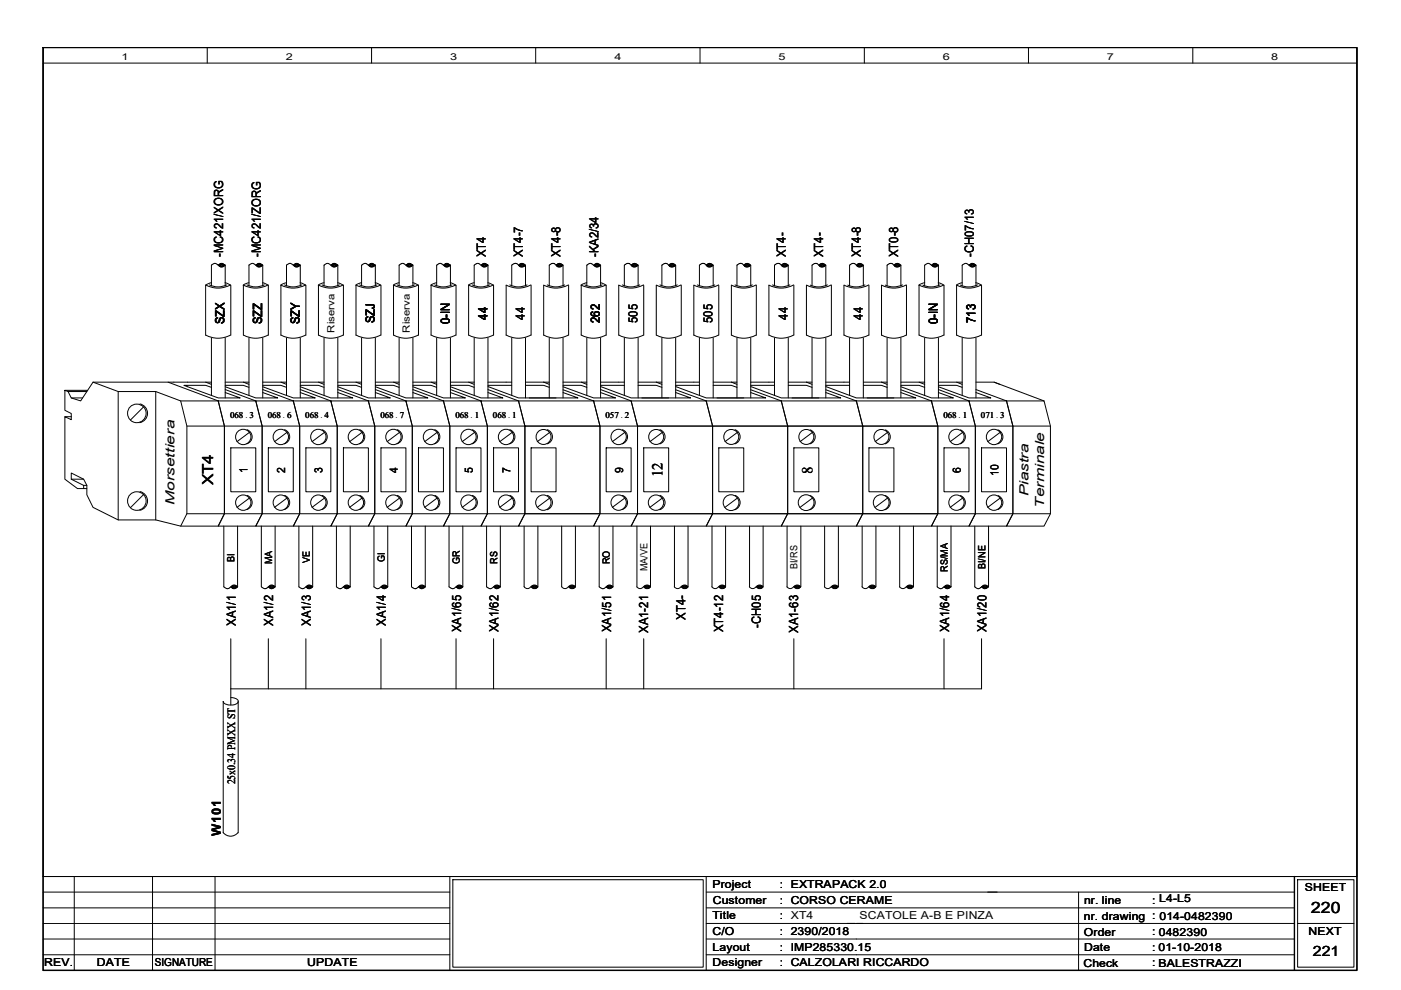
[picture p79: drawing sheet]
<svg xmlns="http://www.w3.org/2000/svg" width="297mm" height="210mm" viewBox="0 0 297 210" stroke-linecap="round" stroke-linejoin="round" font-family="sans-serif">
<defs><g id="words">
<text font-size="3.3" x="278" y="193.5">220</text>
<g font-size="3.2">
<text x="140.5" y="101.2" transform="rotate(-90 140.5 101.2)">12</text>
<text x="172.3" y="100.4" transform="rotate(-90 172.3 100.4)">8</text>
<text x="45.2" y="102.9" transform="rotate(-90 45.2 102.9)">XT4</text>
</g>
<text font-size="3" x="278.3" y="202.6">221</text>
<g font-size="2.7">
<text x="47.3" y="54.5" transform="rotate(-90 47.3 54.5)">-MC421/XORG</text>
<text x="55.3" y="54.5" transform="rotate(-90 55.3 54.5)">-MC421/ZORG</text>
<text x="103" y="54.5" transform="rotate(-90 103 54.5)">XT4</text>
<text x="110.9" y="54.5" transform="rotate(-90 110.9 54.5)">XT4-7</text>
<text x="118.8" y="54.5" transform="rotate(-90 118.8 54.5)">XT4-8</text>
<text x="126.9" y="54.5" transform="rotate(-90 126.9 54.5)">-KA2/34</text>
<text x="166.6" y="54.5" transform="rotate(-90 166.6 54.5)">XT4-</text>
<text x="174.5" y="54.5" transform="rotate(-90 174.5 54.5)">XT4-</text>
<text x="182.5" y="54.5" transform="rotate(-90 182.5 54.5)">XT4-8</text>
<text x="190.5" y="54.5" transform="rotate(-90 190.5 54.5)">XT0-8</text>
<text x="206.5" y="54.5" transform="rotate(-90 206.5 54.5)">-CH07/13</text>
<text x="47.6" y="68.8" transform="rotate(-90 47.6 68.8)">SZX</text>
<text x="55.6" y="68.7" transform="rotate(-90 55.6 68.7)">SZZ</text>
<text x="63.5" y="68.8" transform="rotate(-90 63.5 68.8)">SZY</text>
<text x="79.5" y="68.6" transform="rotate(-90 79.5 68.6)">SZJ</text>
<text x="95.4" y="68.7" transform="rotate(-90 95.4 68.7)">0-IN</text>
<text x="103.3" y="67.8" transform="rotate(-90 103.3 67.8)">44</text>
<text x="111.3" y="67.8" transform="rotate(-90 111.3 67.8)">44</text>
<text x="127.2" y="68.5" transform="rotate(-90 127.2 68.5)">262</text>
<text x="135.2" y="68.5" transform="rotate(-90 135.2 68.5)">505</text>
<text x="151.1" y="68.5" transform="rotate(-90 151.1 68.5)">505</text>
<text x="167" y="67.8" transform="rotate(-90 167 67.8)">44</text>
<text x="182.9" y="67.8" transform="rotate(-90 182.9 67.8)">44</text>
<text x="198.8" y="68.7" transform="rotate(-90 198.8 68.7)">0-IN</text>
<text x="206.8" y="68.5" transform="rotate(-90 206.8 68.5)">713</text>
<text x="37" y="107.1" transform="rotate(-90 37 107.1)">Morsettiera</text>
<text x="218.1" y="105.2" transform="rotate(-90 218.1 105.2)">Piastra</text>
<text x="221.4" y="107.7" transform="rotate(-90 221.4 107.7)">Terminale</text>
<text x="145.4" y="131.4" transform="rotate(-90 145.4 131.4)">XT4-</text>
<text x="50" y="132.7" transform="rotate(-90 50 132.7)">XA1/1</text>
<text x="58" y="132.7" transform="rotate(-90 58 132.7)">XA1/2</text>
<text x="65.9" y="132.7" transform="rotate(-90 65.9 132.7)">XA1/3</text>
<text x="81.8" y="132.7" transform="rotate(-90 81.8 132.7)">XA1/4</text>
<text x="97.7" y="134" transform="rotate(-90 97.7 134)">XA1/65</text>
<text x="105.7" y="134" transform="rotate(-90 105.7 134)">XA1/62</text>
<text x="129.6" y="134" transform="rotate(-90 129.6 134)">XA1/51</text>
<text x="137.4" y="134.2" transform="rotate(-90 137.4 134.2)">XA1-21</text>
<text x="153.3" y="134" transform="rotate(-90 153.3 134)">XT4-12</text>
<text x="161.3" y="133.1" transform="rotate(-90 161.3 133.1)">-CH05</text>
<text x="169.2" y="134.2" transform="rotate(-90 169.2 134.2)">XA1-63</text>
<text x="201.2" y="134" transform="rotate(-90 201.2 134)">XA1/64</text>
<text x="209.2" y="134" transform="rotate(-90 209.2 134)">XA1/20</text>
<text x="46.8" y="177.3" transform="rotate(-90 46.8 177.3)">W101</text>
</g>
<g font-size="2.4">
<text x="52.5" y="100.2" transform="rotate(-90 52.5 100.2)">1</text>
<text x="60.4" y="100.2" transform="rotate(-90 60.4 100.2)">2</text>
<text x="68.4" y="100.2" transform="rotate(-90 68.4 100.2)">3</text>
<text x="84.3" y="100.2" transform="rotate(-90 84.3 100.2)">4</text>
<text x="100.3" y="100.2" transform="rotate(-90 100.3 100.2)">5</text>
<text x="108.2" y="100.2" transform="rotate(-90 108.2 100.2)">7</text>
<text x="132.1" y="100.2" transform="rotate(-90 132.1 100.2)">9</text>
<text x="203.7" y="100.2" transform="rotate(-90 203.7 100.2)">6</text>
<text x="211.7" y="100.8" transform="rotate(-90 211.7 100.8)">10</text>
<text x="49.9" y="166.3" transform="rotate(-90 49.9 166.3)">25x0.34 PMXX ST</text>
</g>
<g font-size="2.3">
<text x="151.1" y="188.3">Project</text>
<text x="151.1" y="191.7">Customer</text>
<text x="165.4" y="188.3">: EXTRAPACK 2.0</text>
<text x="165.4" y="191.6">: CORSO CERAME</text>
<text x="229.9" y="191.6">nr. line</text>
<text x="244.3" y="191.6">: L4-L5</text>
<text x="276.6" y="188.9">SHEET</text>
<text x="151.1" y="194.9">Title</text>
<text x="165.4" y="194.9">: XT4</text>
<text x="182.2" y="194.9">SCATOLE A-B E PINZA</text>
<text x="229.8" y="195">nr. drawing : 014-0482390</text>
<text x="151.1" y="198.3">C/O</text>
<text x="151.1" y="201.6">Layout</text>
<text x="165.4" y="198.3">: 2390/2018</text>
<text x="165.4" y="201.6">: IMP285330.15</text>
<text x="229.8" y="198.5">Order</text>
<text x="229.9" y="201.5">Date</text>
<text x="244.3" y="198.3">: 0482390</text>
<text x="244.3" y="201.6">: 01-10-2018</text>
<text x="277.4" y="198.2">NEXT</text>
<text x="9.4" y="204.9">REV.</text>
<text x="20.5" y="204.9">DATE</text>
<text x="32.8" y="204.9">SIGNATURE</text>
<text x="65.1" y="204.9">UPDATE</text>
<text x="151.1" y="204.9">Designer</text>
<text x="165.4" y="204.9">: CALZOLARI RICCARDO</text>
<text x="229.7" y="204.9">Check</text>
<text x="244.3" y="204.9">: BALESTRAZZI</text>
<text x="245.6" y="204.9">BALESTRAZZI</text>
</g>
<g font-size="2.1">
<text x="70.9" y="70.5" transform="rotate(-90 70.9 70.5)">Riserva</text>
<text x="86.9" y="70.5" transform="rotate(-90 86.9 70.5)">Riserva</text>
<text x="49.7" y="119.1" transform="rotate(-90 49.7 119.1)">BI</text>
<text x="57.7" y="119.6" transform="rotate(-90 57.7 119.6)">MA</text>
<text x="65.7" y="119.5" transform="rotate(-90 65.7 119.5)">VE</text>
<text x="81.6" y="119.2" transform="rotate(-90 81.6 119.2)">GI</text>
<text x="97.5" y="119.6" transform="rotate(-90 97.5 119.6)">GR</text>
<text x="105.4" y="119.5" transform="rotate(-90 105.4 119.5)">RS</text>
<text x="129.3" y="119.6" transform="rotate(-90 129.3 119.6)">RO</text>
<text x="137.3" y="121.2" transform="rotate(-90 137.3 121.2)">MA/VE</text>
<text x="169.1" y="120.7" transform="rotate(-90 169.1 120.7)">BI/RS</text>
<text x="201" y="121.2" transform="rotate(-90 201 121.2)">RS/MA</text>
<text x="208.9" y="120.7" transform="rotate(-90 208.9 120.7)">BI/NE</text>
</g>
<g font-size="2">
<text x="25.8" y="12.7">1</text>
<text x="60.6" y="12.7">2</text>
<text x="95.4" y="12.7">3</text>
<text x="130.3" y="12.7">4</text>
<text x="165.1" y="12.7">5</text>
<text x="199.9" y="12.7">6</text>
<text x="234.7" y="12.7">7</text>
<text x="269.5" y="12.7">8</text>
</g>
<g font-size="1.9">
<text x="48.8" y="88.6">068 3</text>
<text x="56.8" y="88.6">068 6</text>
<text x="64.7" y="88.6">068 4</text>
<text x="80.6" y="88.6">068 7</text>
<text x="96.6" y="88.6">068 1</text>
<text x="104.5" y="88.6">068 1</text>
<text x="128.4" y="88.6">057 2</text>
<text x="200" y="88.6">068 1</text>
<text x="208" y="88.6">071 3</text>
</g>
<g font-size="1.8">
<text x="52" y="88.6">.</text>
<text x="60" y="88.6">.</text>
<text x="67.9" y="88.6">.</text>
<text x="83.9" y="88.6">.</text>
<text x="99.8" y="88.6">.</text>
<text x="107.7" y="88.6">.</text>
<text x="131.6" y="88.6">.</text>
<text x="203.2" y="88.6">.</text>
<text x="211.2" y="88.6">.</text>
</g>
</g></defs>
<path d="M9.1 10.1h278.6v195.6h-278.6zM274.4 185.8v19.9" fill="none" stroke="#000" stroke-width=".3"/>
<g fill="none" stroke="#000" stroke-width=".21">
<path d="M9.1 185.8h278.6M9.1 195.8h86.3M9.1 199.1h86.3M9.1 192.5h86.3M9.1 189.1h86.3M15.7 185.8v19.9M32.3 185.8v19.9M45.6 185.8v19.9M95.4 185.8v19.9M96 186.5h53.1v18.6h-53.1zM149.7 185.8v19.9M149.7 195.8h124.7"/>
<path d="M149.7 199.1h124.7M149.7 192.5h124.7M149.7 189.1h124.7M228.7 189.1v16.6M275.1 186.5h12v18.6h-12zM275.1 195.8h12M9.1 202.4h86.3M149.7 202.4h124.7"/>
</g>
<g fill="#fff">
<path d="M181.8 192.9h29.3v2.5h-29.3z" fill-rule="evenodd"/>
<path d="M181.8 192.9h29.3v2.5h-29.3z" fill-rule="evenodd"/>
<path d="M181.8 192.9h29.3v2.5h-29.3z" fill-rule="evenodd"/>
</g>
<g fill="none" stroke="#000" stroke-width=".21">
<path d="M9.1 10.1h278.6v195.6h-278.6zM9.1 10.1h278.6v175.7h-278.6zM9.1 13.4h278.6M43.9 10.1v3.3M78.8 10.1v3.3M113.6 10.1v3.3M148.4 10.1v3.3M183.3 10.1v3.3M218.1 10.1v3.3M252.9 10.1v3.3M44.8 59.9l-1.2 .6v10.6M46.3 56.2l.6-.4 .8 .4"/>
<path d="M46.4 56.2l.4-.2h.4a.26 .26 0 0 1 .4 .3 .26 .26 0 0 1-.4 .2h-.6zM46.6 56.2l.5-.1a.18 .18 0 0 1 .2 0 .18 .18 0 0 1 0 .2h-.7zM46.7 56.2h.6M47.7 59.9l1.2 .6M47.7 56.2l-.6 .4h-.4l-1-.8-.9 .4v4.4M47.7 56.2v4.4M52.8 59.9l-1.2 .6M54.2 56.2l.6-.4 .9 .4M54.4 56.2l.4-.2h.4a.26 .26 0 0 1 .3 .3 .26 .26 0 0 1-.3 .2h-.6zM54.5 56.2l.5-.1a.18 .18 0 0 1 .3 0 .18 .18 0 0 1 0 .2h-.7zM54.6 56.2h.7M55.7 59.9l1.2 .6v10.6"/>
<path d="M55.7 56.2l-.7 .4h-.3l-1.1-.8-.8 .4v4.4M55.7 56.2v4.4M60.7 59.9l-1.2 .6M62.2 56.2l.6-.4 .9 .4M62.3 56.2l.8-.2 .4 .3-.3 .2h-.5l-.3-.1zM62.5 56.2l.5-.1a.18 .18 0 0 1 .2 0 .18 .18 0 0 1 0 .2h-.6zM62.6 56.2h.6M63.6 59.9l1.2 .6 .1 10.6M63.7 56.2l-.7 .4h-.4l-1-.8-.9 .4v4.4M63.7 56.2v4.4M68.7 59.9l-1.2 .6M70.1 56.2l.6-.4 .9 .4"/>
<path d="M70.3 56.1l.4-.1 .6 .1a.17 .17 0 0 1 .2 .2 .17 .17 0 0 1-.3 .1l-.7 .1-.2-.2zM70.4 56.2l.8-.1a.26 .26 0 0 1-.1 .3 .26 .26 0 0 1-.3 0l-.4-.1zM70.6 56.2h.6M71.6 59.9l1.2 .6M71.6 56.2l-.7 .4h-.3l-1-.8-.9 .4v4.4M71.6 56.2v4.4M76.7 59.9l-1.3 .6M78.1 56.2l.6-.4 .9 .4M78.3 56.1l.7-.1 .5 .3-.3 .2h-.5l-.4-.2zM78.4 56.2l.8-.1a.26 .26 0 0 1-.1 .3 .26 .26 0 0 1-.3 0l-.4-.1zM78.5 56.2h.7M79.5 59.9l1.2 .6"/>
<path d="M79.6 56.2l-.7 .4h-.3l-1.1-.8-.8 .4v4.4M79.6 56.2v4.4M84.6 59.9l-1.2 .6M86.1 56.2l.6-.4 .8 .4M86.2 56.1l.4-.1 .6 .1a.17 .17 0 0 1 .2 .2 .17 .17 0 0 1-.2 .1l-.8 .1-.2-.2zM86.4 56.2l.8-.1a.26 .26 0 0 1-.2 .3 .26 .26 0 0 1-.3 0l-.3-.1zM86.5 56.2h.6M87.5 59.9l1.2 .6M87.5 56.2l-.6 .4h-.4l-1-.8-.9 .4v4.4M87.5 56.2v4.4M92.6 59.9l-1.2 .6M94 56.2l.6-.4 .9 .4"/>
<path d="M94.2 56.1l.4-.1 .6 .1a.17 .17 0 0 1 .1 .2 .17 .17 0 0 1-.2 .1l-.7 .1-.2-.2zM94.3 56.2l.8-.1a.26 .26 0 0 1-.1 .3 .26 .26 0 0 1-.3 0l-.4-.1zM94.4 56.2h.7M95.5 59.9l1.1 .6M95.5 56.2l-.7 .4h-.3l-1.1-.8-.8 .4v4.4M95.5 56.2v4.4M100.5 59.9l-1.2 .6M102 56.2l.6-.4 .9 .4M102.1 56.1l.4-.1 .7 .1a.17 .17 0 0 1 .1 .2 .17 .17 0 0 1-.2 .1l-.7 .1-.3-.2zM102.3 56.2l.8-.1a.26 .26 0 0 1-.1 .3 .26 .26 0 0 1-.3 0l-.4-.1zM102.4 56.2h.6M103.4 59.9l1.2 .6"/>
<path d="M103.5 56.2l-.7 .4h-.4l-1-.8-.9 .4v4.4M103.5 56.2v4.4M110 56.2l.6-.4 .8 .4M110.1 56.1l.6-.1a.32 .32 0 0 1 .4 0 .32 .32 0 0 1 0 .4l-.4 .1a.36 .36 0 0 1-.4 0 .36 .36 0 0 1-.2-.4zM110.2 56.2l.5-.1a.21 .21 0 0 1 .2 0 .21 .21 0 0 1 .1 .2h-.7zM111 56.2l-.7 .1M117.9 56.2l.7-.4 .7 .4M118.1 56.1l.6-.1a.32 .32 0 0 1 .4 0 .32 .32 0 0 1 0 .4l-.4 .1a.42 .42 0 0 1-.6-.4zM118.2 56.2l.4-.1a.21 .21 0 0 1 .3 0 .21 .21 0 0 1 .1 .2h-.7zM119 56.2l-.7 .1M124.4 59.9l-1.2 .6M125.9 56.2l.5-.4 .9 .4"/>
<path d="M126 56.2l.4-.2h.4a.28 .28 0 0 1 .4 .2 .28 .28 0 0 1-.4 .3h-.6zM126.1 56.2l.8-.1a.18 .18 0 0 1 0 .3 .18 .18 0 0 1-.2 0l-.5-.1zM126.3 56.2h.6M127.3 59.9l1.2 .6M127.3 56.2l-.6 .4-.6-.1-.8-.7-.9 .4v4.4M127.3 56.2v4.4M133.8 56.2l-.5-.4-.4 .1-.5 .3v4.4M133.8 56.2l.6 .4h.5l.4-.4M133.9 56.2l.6-.4 .8 .4M134 56.1l.6-.1a.35 .35 0 0 1 .4 0 .35 .35 0 0 1 .1 .4l-.5 .1a.42 .42 0 0 1-.6-.4zM134.1 56.2l.4-.1a.21 .21 0 0 1 .3 0 .21 .21 0 0 1 .1 .2h-.7zM134.9 56.2l-.7 .1"/>
<path d="M135.3 56.2v4.4M141.8 56.2l-.5-.4-.5 .1-.5 .3v4.4M141.8 56.2l.5 .4h.5l.5-.4v4.4M141.8 56.2l.6-.4 .8 .4M141.9 56.1l.7-.1a.35 .35 0 0 1 .3 0 .35 .35 0 0 1 .1 .4l-.5 .1a.42 .42 0 0 1-.6-.4zM142.1 56.2l.6-.1 .3 .2-.6 .1zM142.8 56.2l-.6 .1M149.8 56.2l.6-.4 .8 .4M149.9 56.1l.6-.1a.35 .35 0 0 1 .4 0 .35 .35 0 0 1 .1 .4l-.5 .1a.42 .42 0 0 1-.6-.4zM150 56.2l.6-.1 .4 .2-.7 .1zM150.8 56.2l-.6 .1M157.7 56.2l.7-.4 .7 .4"/>
<path d="M157.9 56.1l.6-.1a.35 .35 0 0 1 .4 0 .35 .35 0 0 1 .1 .4l-.5 .1a.42 .42 0 0 1-.6-.4zM158 56.2l.6-.1 .3 .2-.6 .1zM158.7 56.2l-.6 .1M165.7 56.2l.6-.4 .8 .4M165.8 56.1l.7-.1a.35 .35 0 0 1 .3 0 .35 .35 0 0 1 .1 .4l-.5 .1a.42 .42 0 0 1-.6-.4zM165.9 56.2l.6-.1 .4 .2-.7 .1zM166.7 56.2l-.6 .1M173.6 56.2l.7-.4 .7 .4M173.8 56.1l.6-.1a.35 .35 0 0 1 .4 0 .35 .35 0 0 1 .1 .4l-.5 .1a.44 .44 0 0 1-.6-.4zM173.9 56.2l.6-.1 .3 .2-.6 .1zM174.7 56.2l-.7 .1M181.6 56.2l.6-.4 .8 .4"/>
<path d="M181.7 56.1l.7-.1a.35 .35 0 0 1 .3 0 .35 .35 0 0 1 .1 .4l-.4 .1a.44 .44 0 0 1-.7-.4zM181.9 56.2l.6-.1 .3 .2-.6 .1zM182.6 56.2l-.6 .1M183 56.2l-.6 .4-.6-.1-.7-.7-.5 .1-.5 .3v4.4M183 56.2v4.4M189.5 56.2l-.5-.4-.4 .1-.5 .3v4.4M189.5 56.2l.6 .4h.5l.4-.4v4.4M189.6 56.2l.6-.4 .8 .4M189.7 56.1l.6-.1a.35 .35 0 0 1 .4 0 .35 .35 0 0 1 .1 .4l-.5 .1a.44 .44 0 0 1-.6-.4zM189.8 56.2l.6-.1 .4 .2-.7 .1zM190.6 56.2l-.7 .1M196 59.9l-1.2 .6"/>
<path d="M197.5 56.2l.6-.4 .4 .1 .5 .3M197.7 56.2l.2-.2h.5a.28 .28 0 0 1 .4 .2 .28 .28 0 0 1-.4 .3h-.5zM197.8 56.2l.8-.1a.18 .18 0 0 1 0 .3 .18 .18 0 0 1-.3 0l-.4-.1zM197.9 56.2h.6M198.9 59.9l1.2 .6M199 56.2l-.7 .4-.5-.1-.9-.7-.9 .4v4.4M199 56.2v4.4M204 59.9l-1.2 .6M205.4 56.2l.6-.4 .4 .1 .5 .3M205.6 56.2l.4-.2h.4a.28 .28 0 0 1 .4 .2 .28 .28 0 0 1-.4 .3l-.7-.1zM205.7 56.2l.8-.1a.18 .18 0 0 1 0 .3 .18 .18 0 0 1-.2 0l-.5-.1zM205.9 56.2h.6"/>
<path d="M206.9 59.9l1.2 .6M206.9 56.2l-.6 .4-.5-.1-1-.7-.8 .4v4.4M206.9 56.2v4.4M43.6 60.4a5.5 5.5 0 0 0 5.3 0M43.6 71a5.5 5.5 0 0 0 5.3 0M44.4 60.4a4.2 4.2 0 0 0 3.7 0M44.8 71.6v12.2M47.7 71.6v12.8M48.9 60.5v10.6M51.6 71a5.4 5.4 0 0 0 5.3 0M52.4 60.4a4.2 4.2 0 0 0 3.6 0M52.8 71.6v12.2"/>
<path d="M55.7 71.6v12.8M56.9 60.4a5.6 5.6 0 0 1-5.3 .1v10.6M59.6 71a5.4 5.4 0 0 0 5.2 0M60.3 60.4a4.2 4.2 0 0 0 3.7 0M60.7 71.6v12.2M63.7 71.6v12.8M64.8 60.4a5.6 5.6 0 0 1-5.2 .1v10.6M67.5 71a5.4 5.4 0 0 0 5.3 0M68.3 60.4a4.2 4.2 0 0 0 3.7 0M68.7 71.6v12.2M71.6 71.6v12.8M72.8 60.4a5.6 5.6 0 0 1-5.3 .1v10.6"/>
<path d="M72.8 60.5v10.6M75.5 71a5.4 5.4 0 0 0 5.2 0M76.2 60.4a4.2 4.2 0 0 0 3.7 0M76.7 71.6v12.2M79.6 71.6v12.8M80.7 60.4a5.6 5.6 0 0 1-5.2 .1v10.6M80.8 60.5v10.6M83.4 71a5.4 5.4 0 0 0 5.3 0M84.2 60.4a4.2 4.2 0 0 0 3.7 0M84.6 71.6v12.2M87.5 71.6v12.8M88.7 60.4a5.6 5.6 0 0 1-5.3 .1v10.6"/>
<path d="M88.7 60.5v10.6M91.4 71a5.4 5.4 0 0 0 5.2 0M92.2 60.4a4.2 4.2 0 0 0 3.6 0M92.6 71.6v12.2M95.5 71.6v12.8M96.6 60.4a5.6 5.6 0 0 1-5.2 .1v10.6M96.7 60.5v10.6M99.4 71a5.4 5.4 0 0 0 5.2 0M99.4 60.5v10.6M100.1 60.4a4.2 4.2 0 0 0 3.7 0M100.5 71.6v12.2M103.5 71.6v12.8"/>
<path d="M104.6 60.4a5.6 5.6 0 0 1-5.2 .1M104.6 60.5v10.6M107.3 71a5.4 5.4 0 0 0 5.3 0M108.1 60.4a4.2 4.2 0 0 0 3.7 0M108.5 60.6v-4.4l.6-.4 .5 .1 .9 .7h.5l.4-.4v4.4M108.5 71.6v12.2M111.4 71.6v12.8M112.6 60.4a5.6 5.6 0 0 1-5.3 .1v10.6M112.6 60.5v10.6M115.3 71a5.4 5.4 0 0 0 5.2 0M116 60.4a4.2 4.2 0 0 0 3.7 0M116.5 60.6v-4.4l.6-.4 .5 .1 .8 .7h.6l.4-.4v4.4"/>
<path d="M116.5 71.6v12.8M119.4 71.6v12.8M120.5 60.4a5.6 5.6 0 0 1-5.2 .1v10.6M120.6 60.5v10.6M123.2 71a5.4 5.4 0 0 0 5.3 0M124 60.4a4.2 4.2 0 0 0 3.7 0M124.4 71.6v12.2M127.3 71.6v12.8M128.5 60.4a5.6 5.6 0 0 1-5.3 .1v10.6M128.5 60.5v10.6M131.2 71a5.4 5.4 0 0 0 5.2 0M131.9 60.4a4.2 4.2 0 0 0 3.7 0"/>
<path d="M132.4 71.6v12.2M135.3 71.6v12.8M136.4 60.4a5.6 5.6 0 0 1-5.2 .1v10.6M136.5 60.5v10.6M139.1 71a5.4 5.4 0 0 0 5.3 0M139.9 60.4a4.2 4.2 0 0 0 3.7 0M140.3 71.6v12.8M143.3 71.6v12.8M144.4 60.4a5.6 5.6 0 0 1-5.3 .1v10.6M144.4 60.5v10.6M147.1 71a5.4 5.4 0 0 0 5.3 0M147.9 60.4a4.2 4.2 0 0 0 3.6 0"/>
<path d="M148.3 60.6v-4.4l.6-.4 .5 .1 .9 .7h.5l.4-.4v4.4M148.3 71.6v12.2M151.2 71.6v12.8M152.4 60.4a5.6 5.6 0 0 1-5.3 .1v10.6M152.4 60.5v10.6M155.1 71a5.4 5.4 0 0 0 5.2 0M155.8 60.4a4.2 4.2 0 0 0 3.7 0M156.2 60.6v-4.4l.7-.4 .5 .1 .8 .7h.5l.5-.4v4.4M156.2 71.6v12.8M159.2 71.6v12.8M160.3 60.4a5.6 5.6 0 0 1-5.2 .1v10.6M160.4 60.5v10.6"/>
<path d="M163 71a5.4 5.4 0 0 0 5.3 0M163.8 60.4a4.2 4.2 0 0 0 3.7 0M164.2 60.6v-4.4l.6-.4 .6 .1 .8 .7h.5l.4-.4v4.4M164.2 71.6v12.2M167.1 71.6v12.8M168.3 60.4a5.6 5.6 0 0 1-5.3 .1v10.6M168.3 60.5v10.6M171 71a5.4 5.4 0 0 0 5.2 0M172.2 60.6v-4.4l.6-.4 .5 .1 .9 .7h.5l.4-.4v4.4M172.2 71.6v12.8M175.1 71.6v12.8M175.4 60.4a4.3 4.3 0 0 1-3.6 .1"/>
<path d="M176.2 60.4a5.6 5.6 0 0 1-5.2 .1v10.6M176.3 60.5v10.6M178.9 71a5.4 5.4 0 0 0 5.3 0M180.1 71.6v12.2M183 71.6v12.8M183.4 60.4a4.3 4.3 0 0 1-3.7 .1M184.2 60.4a5.6 5.6 0 0 1-5.3 .1v10.6M184.2 60.5v10.6M186.9 71a5.4 5.4 0 0 0 5.2 0M188.1 71.6v12.8M191 71.6v12.8M191.3 60.4a4.3 4.3 0 0 1-3.6 .1"/>
<path d="M192.1 60.4a5.6 5.6 0 0 1-5.2 .1v10.6M192.2 60.5v10.6M194.9 71a5.4 5.4 0 0 0 5.2 0M196 71.6v12.2M199 71.6v12.8M199.3 60.4a4.3 4.3 0 0 1-3.6 .1M200.1 60.4a5.6 5.6 0 0 1-5.2 .1v10.6M200.1 60.5v10.6M202.8 71a5.4 5.4 0 0 0 5.3 0M202.8 60.5v10.6M204 71.6v12.2M206.9 71.6v12.8"/>
<path d="M207.3 60.4a4.3 4.3 0 0 1-3.7 .1M208.1 60.4a5.6 5.6 0 0 1-5.3 .1M208.1 60.5v10.6M13.8 82.8l.6 .2 .7 1.4 2 .6 2.6-4h15.9l10.7 4 1.3 5.3v18.6l-1.3 2.6h-8l-5.3-1.3h-7.9l-5.4-2.6-1.3-2.7v-2l-.7-1.3-2.6-1.3v1.3l2.6 1.3v.7h-1.3l-2.6-2v-13.3l1.3 .7v-1.3l-1.3-.7zM13.8 88.3h1.3M13.8 82.8h4.7M14.4 83h4M15.1 84.4h2.4M19.7 81l5.4 2h7.9l5.3 2 1.3 5.3v18.6l-1.3 2.6M25.1 83v27.2M29.7 85.6a2.03 2.03 0 0 1 1.6 2 2.03 2.03 0 0 1-1.7 2M30.4 86.3l-2.8 2.8"/>
<path d="M33 83v27.2M35.6 81h8l1.2 .5M38.3 85h8M39.6 90.3h71.7M43.6 81h1.2M44.8 82.1l-1.2-.4h-4.6l7.3 2.7h4.6l-3.2-1.2M46.3 85h7.9l1.4 5.3v18.6l-1.4 2.6h-7.9l1.3-2.6v-18.6zM47.7 81h3.9l1.2 .5M47.7 81.7h3.9l1.2 .4M47.7 82l6.5 2.4h4.7l-3.2-1.2M47.7 82.6l6.5 2.4M48.9 95h5.3v9.3h-5.3z"/>
<path d="M51.6 81h1.2M52.4 91.1a1.57 1.57 0 0 1 1.1 1.5 1.57 1.57 0 0 1-1.2 1.5M52.9 91.7l-2.7 1.9M54.2 85h8l1.3 5.3v18.6l-1.3 2.6h-8l1.4-2.6v-18.6zM55.7 81h3.9l1.1 .5M55.7 81.7h3.9l1.1 .4M55.7 82l6.5 2.4h4.6l-3.1-1.2M55.7 82.6l6.5 2.4M56.9 95h5.3v9.3h-5.3zM59.6 81h1.1M60.3 91.1a1.57 1.57 0 0 1 1.1 1.5 1.57 1.57 0 0 1-1.1 1.5M60.9 91.7l-2.7 1.9"/>
<path d="M62.2 85h7.9l1.4 5.3v18.6l-1.4 2.6h-7.9l1.3-2.6v-18.6zM63.7 81h3.8l1.2 .5M63.7 81.7h3.8l1.2 .4M63.7 82l6.4 2.4h4.7l-3.2-1.2M63.7 82.6l6.4 2.4M64.9 95h5.2v9.3h-5.2zM67.5 81h1.2M68.3 91.1a1.57 1.57 0 0 1 1.1 1.5 1.57 1.57 0 0 1-1.2 1.5M68.8 91.7l-2.6 1.9M70.1 85h8l1.4 5.3v18.6l-1.4 2.6h-8l1.4-2.6v-18.6zM71.6 81h3.9l1.2 .5M71.6 81.7h3.9l1.2 .4"/>
<path d="M71.6 82l6.5 2.4h4.7l-3.2-1.2M71.6 82.6l6.5 2.4M72.8 95h5.3v9.3h-5.3zM75.5 81h1.2M76.2 91.1a1.57 1.57 0 0 1 1.1 1.5 1.57 1.57 0 0 1-1.1 1.5M76.8 91.7l-2.7 1.9M78.1 85h8l1.3 5.3v18.6l-1.3 2.6h-8l1.4-2.6v-18.6zM79.6 81h3.8l1.2 .5M79.6 81.7h3.8l1.2 .4M79.6 82l6.5 2.4h4.6l-3.2-1.2M79.6 82.6l6.5 2.4M80.8 95h5.3v9.3h-5.3z"/>
<path d="M83.4 81h1.2M84.2 91.1a1.57 1.57 0 0 1 1.1 1.5 1.57 1.57 0 0 1-1.1 1.5M84.7 91.7l-2.6 1.9M86.1 85h7.9l1.4 5.3v18.6l-1.4 2.6h-7.9l1.3-2.6v-18.6zM87.5 81h3.9l1.2 .5M87.5 81.7h3.9l1.2 .4M87.5 82l6.5 2.4h4.7l-3.2-1.2M87.5 82.6l6.5 2.4M88.7 95h5.3v9.3h-5.3zM91.4 81h1.2M92.2 91.1a1.57 1.57 0 0 1 1.1 1.5 1.57 1.57 0 0 1-1.2 1.5M92.7 91.7l-2.7 1.9"/>
<path d="M94 85h8l1.3 5.3v18.6l-1.3 2.6h-8l1.4-2.6v-18.6zM95.5 81h3.9l1.1 .5M95.5 81.7h3.9l1.1 .4M95.5 82l6.5 2.4h4.6l-3.1-1.2M95.5 82.6l6.5 2.4M96.7 95h5.3v9.3h-5.3zM99.4 81h1.1M100.1 91.1a1.57 1.57 0 0 1 1.1 1.5 1.57 1.57 0 0 1-1.1 1.5M100.7 91.7l-2.7 1.9M102 85h7.9l1.4 5.3v18.6l-1.4 2.6h-7.9l1.3-2.6v-18.6zM103.5 82l6.4 2.4h8M103.5 81h5"/>
<path d="M103.5 82.6l6.4 2.4M103.5 81.7h5M104.6 95h5.3v9.3h-5.3zM108.1 91.1a1.57 1.57 0 0 1 1.1 1.5 1.57 1.57 0 0 1-1.2 1.5M108.6 91.7l-2.6 1.9M109.9 85h16l1.3 5.3h-15.9zM111.3 90.3h15.9v18.6h-15.9zM111.4 81.7h3.9l1.2 .4M111.4 81h5.1M112.6 95h5.3v9.3h-5.3zM115.3 81l1.2 .5M116 91.1a1.58 1.58 0 0 1 1.1 1.5 1.58 1.58 0 0 1-1.1 1.5"/>
<path d="M116.6 91.7l-2.7 1.9M119.4 83.2l3.2 1.2h-10.4M119.4 81h3.8l1.2 .5M119.4 81.7h3.8l1.2 .4M119.4 82l6.5 2.4h4.6l-3.2-1.2M119.4 82.6l6.5 2.4M123.2 81h1.2M125.9 85h7.9l1.4 5.3v18.6l-1.4 2.6h-7.9l1.3-2.6v-18.6zM127.2 90.3h8M127.3 82l6.5 2.4h8M127.3 81h5.1M127.3 81.7h5.1"/>
<path d="M127.3 82.6l6.5 2.4M128.5 95h5.3v9.3h-5.3zM131.9 91.1a1.57 1.57 0 0 1 1.2 1.5 1.57 1.57 0 0 1-1.2 1.5M132.5 91.7l-2.7 1.9M133.8 85h15.9l1.4 5.3h-15.9zM135.2 90.3h15.9v18.6h-15.9zM135.3 81.7h3.8l1.2 .4M135.3 81h5M136.5 95h5.3v9.3h-5.3zM139.1 81l1.2 .5M139.9 91.1a1.58 1.58 0 0 1 1.1 1.5 1.58 1.58 0 0 1-1.1 1.5M140.5 91.7l-2.7 1.9"/>
<path d="M143.3 83.2l3.1 1.2h-10.3M143.3 82l6.4 2.4h8M143.3 81h5M143.3 81.7h5M143.3 82.6l6.4 2.4M149.7 85h15.9l1.4 5.3h-15.9zM151.1 90.3h15.9v18.6h-15.9zM151.2 81.7h3.9l1.1 .4M151.2 81h5M152.4 95h5.3v9.3h-5.3zM155.1 81l1.1 .5M155.8 91.1a1.58 1.58 0 0 1 1.1 1.5 1.58 1.58 0 0 1-1.1 1.5"/>
<path d="M156.4 91.7l-2.7 1.9M159.2 83.2l3.1 1.2h-10.3M159.2 82l6.4 2.4h8M159.2 81h5M159.2 81.7h5M159.2 82.6l6.4 2.4M165.6 85h16l1.3 5.3h-15.9zM167 90.3h15.9v18.6h-15.9zM167.1 81.7h3.9l1.2 .4M167.1 81h5.1M168.3 95h5.3v9.3h-5.3zM171 81l1.2 .5"/>
<path d="M171.8 91.1a1.56 1.56 0 0 1 1 1.5 1.56 1.56 0 0 1-1.1 1.5M172.3 91.7l-2.7 1.9M175.1 83.2l3.2 1.2h-10.4M175.1 82l6.5 2.4h7.9M175.1 81h5M175.1 81.7h5M175.1 82.6l6.5 2.4M181.6 85h15.9l1.3 5.3h-15.9zM182.9 90.3h15.9v18.6h-15.9zM183 81.7h3.9l1.2 .4M183 81h5.1M184.2 95h5.3v9.3h-5.3z"/>
<path d="M186.9 81l1.2 .5M187.7 91.1a1.56 1.56 0 0 1 1.1 1.5 1.56 1.56 0 0 1-1.1 1.5M188.2 91.7l-2.7 1.9M191 83.2l3.2 1.2h-10.3M191 81h3.9l1.1 .5M191 81.7h3.9l1.1 .4M191 82l6.5 2.4h4.6l-3.1-1.2M191 82.6l6.5 2.4M194.9 81h1.1M197.5 85h7.9l1.4 5.3v18.6l-1.4 2.6h-7.9l1.3-2.6v-18.6zM198.8 90.3h23.9M199 81h3.8l1.2 .5"/>
<path d="M199 81.7h3.8l1.2 .4M199 82l6.4 2.4h4.7l-3.2-1.2M199 82.6l6.4 2.4M200.1 95h5.3v9.3h-5.3zM202.8 81h1.2M203.6 91.1a1.56 1.56 0 0 1 1.1 1.5 1.56 1.56 0 0 1-1.1 1.5M204.1 91.7l-2.6 1.9M205.4 85h8l1.4 5.3v18.6l-1.4 2.6h-8l1.4-2.6v-18.6zM206.9 81h3.9l1.2 .5M206.9 82.6l6.5 2.4M208.1 95h5.3v9.3h-5.3zM210.8 81l10.6 4"/>
<path d="M211.6 91.1a1.56 1.56 0 0 1 1 1.5 1.56 1.56 0 0 1-1.1 1.5M212.1 91.7l-2.7 1.9M213.4 85h8l1.3 5.3v18.6l-1.3 2.6h-8l1.4-2.6v-18.6zM15.1 101.6h2.6M17.7 102.9h.7M17.7 103.6h.7M29.7 104.2a2.03 2.03 0 0 1 1.6 2 2.03 2.03 0 0 1-1.7 2M30.4 104.9l-2.8 2.8M39.6 108.9h71.7M47.5 111.5v12.9l.7 .4 1.3-.8h.3l.6 .4M50.4 111.5v12.9M52.4 105a1.57 1.57 0 0 1 1.1 1.5 1.57 1.57 0 0 1-1.2 1.5"/>
<path d="M52.9 105.6l-2.7 2M55.4 111.5v12.9l.8 .4 1.2-.8h.4l.5 .4M58.3 111.5v12.9M60.3 105a1.57 1.57 0 0 1 1.1 1.5 1.57 1.57 0 0 1-1.1 1.5M60.9 105.6l-2.7 2M63.4 111.5v12.9l.7 .4 1.3-.8h.3l.6 .4M66.3 111.5v12.9M68.3 105a1.57 1.57 0 0 1 1.1 1.5 1.57 1.57 0 0 1-1.2 1.5M68.8 105.6l-2.6 2M71.3 111.5v12.9l.8 .4 1.3-.8h.3l.5 .4M74.2 111.5v12.9M76.2 105a1.57 1.57 0 0 1 1.1 1.5 1.57 1.57 0 0 1-1.1 1.5"/>
<path d="M76.8 105.6l-2.7 2M79.3 111.5v12.9l.7 .4 1.3-.8h.4l.5 .4M82.2 111.5v12.9M84.2 105a1.57 1.57 0 0 1 1.1 1.5 1.57 1.57 0 0 1-1.1 1.5M84.7 105.6l-2.6 2M87.2 111.5v12.9l.8 .4 1.3-.8h.3l.6 .4M90.2 111.5v12.9M92.2 105a1.57 1.57 0 0 1 1.1 1.5 1.57 1.57 0 0 1-1.2 1.5M92.7 105.6l-2.7 2M95.2 111.5v12.9l.8 .4 1.2-.8h.4l.5 .4M98.1 111.5v12.9M100.1 105a1.57 1.57 0 0 1 1.1 1.5 1.57 1.57 0 0 1-1.1 1.5"/>
<path d="M100.7 105.6l-2.7 2M103.2 111.5v12.9l.7 .4 1.3-.8h.3l.6 .4M106.1 111.5v12.9M108.1 105a1.57 1.57 0 0 1 1.1 1.5 1.57 1.57 0 0 1-1.2 1.5M108.6 105.6l-2.6 2M111.1 111.5v12.9M111.3 108.9h15.9l-1.3 2.6h-16zM114 111.5v12.9M116 105a1.6 1.6 0 0 1 1.1 1.6 1.6 1.6 0 0 1-1.1 1.5M116.6 105.6l-2.7 2M119.1 111.5v12.9M122 111.5v12.9"/>
<path d="M127 111.5v12.9l.8 .4 1.3-.8h.3l.6 .4M127.2 108.9h8M130 111.5v12.9M131.9 105a1.57 1.57 0 0 1 1.2 1.5 1.57 1.57 0 0 1-1.2 1.5M132.5 105.6l-2.7 2M135 111.5v12.9M135.2 108.9h15.9l-1.4 2.6h-15.9zM137.9 111.5v12.9M139.9 105a1.6 1.6 0 0 1 1.1 1.6 1.6 1.6 0 0 1-1.1 1.5M140.5 105.6l-2.7 2M143 111.5v12.9M145.9 111.5v12.9"/>
<path d="M151 111.5v12.9M151.1 108.9h15.9l-1.4 2.6h-15.9zM153.8 111.5v12.9a.83 .83 0 0 0-1.4 0M155.8 105a1.6 1.6 0 0 1 1.1 1.6 1.6 1.6 0 0 1-1.1 1.5M156.4 105.6l-2.7 2M158.9 111.5v12.9M161.8 111.5v12.9a.83 .83 0 0 0-1.4 0M166.9 111.5v12.9M167 108.9h15.9l-1.3 2.6h-16zM169.8 111.5v12.9a.87 .87 0 0 0-1.5 0M171.7 105.1a1.57 1.57 0 0 1 1.1 1.5 1.57 1.57 0 0 1-1.1 1.5M172.3 105.6l-2.7 2"/>
<path d="M174.8 111.5v12.9a.85 .85 0 0 0 1.4 0M177.8 111.5v12.9M182.8 111.5v12.9M182.9 108.9h15.9l-1.3 2.6h-15.9zM185.7 111.5v12.9M187.7 105.1a1.57 1.57 0 0 1 1.1 1.5 1.57 1.57 0 0 1-1.2 1.5M188.2 105.6l-2.7 2M190.8 111.5v12.9M193.7 111.5v12.9M198.7 111.5v12.9l.7 .4 1.3-.8h.3l.6 .4M198.8 108.9h23.9M201.6 111.5v12.9"/>
<path d="M203.6 105.1a1.56 1.56 0 0 1 1.1 1.5 1.56 1.56 0 0 1-1.1 1.4M204.1 105.6l-2.6 2M206.7 111.5v12.9l.7 .4 1.3-.8h.3l.6 .4M209.6 111.5v12.9M211.6 105.1a1.56 1.56 0 0 1 1 1.5 1.56 1.56 0 0 1-1.1 1.4M212.1 105.6l-2.7 2M48.9 124.4l.7 .4 .8-.4M48.9 135.4v14.1M49.1 124.4l.3-.2h.5a.28 .28 0 0 1 .3 .3 .28 .28 0 0 1-.4 .2l-.6-.1zM49.2 124.4l.8-.1a.18 .18 0 0 1 0 .3 .18 .18 0 0 1-.3-.1h-.3zM49.3 124.4h.7M56.9 124.4l.6 .4 .8-.4"/>
<path d="M56.9 135.4v10.6M57 124.4l.4-.2h.5a.28 .28 0 0 1 .3 .3 .28 .28 0 0 1-.4 .2l-.6-.1zM57.1 124.4l.9-.1a.18 .18 0 0 1-.1 .3 .18 .18 0 0 1-.2-.1h-.4zM57.3 124.4h.7M64.9 124.4l.6 .4 .8-.4M64.9 135.4v10.6M65 124.3l.8-.1a.28 .28 0 0 1 .4 .3 .28 .28 0 0 1-.5 .2l-.6-.1zM65.1 124.4l.8-.1a.18 .18 0 0 1 0 .3 .18 .18 0 0 1-.3-.1h-.3zM65.2 124.4h.7M72.8 124.4l.6 .4 .8-.4M73 124.3l.8-.1a.28 .28 0 0 1 .3 .3 .28 .28 0 0 1-.4 .2h-.3a.27 .27 0 0 1-.3-.1 .27 .27 0 0 1-.1-.3zM73.1 124.4l.8-.1a.18 .18 0 0 1-.1 .3 .18 .18 0 0 1-.2-.1h-.4z"/>
<path d="M73.2 124.4h.7M80.8 124.4l.6 .4 .8-.4M80.8 135.4v10.6M81 124.3l.7-.1a.28 .28 0 0 1 .4 .3 .28 .28 0 0 1-.4 .2h-.4a.27 .27 0 0 1-.3-.1 .27 .27 0 0 1 0-.3zM81 124.4l.8-.1a.18 .18 0 0 1 0 .3 .18 .18 0 0 1-.3-.1h-.3zM81.1 124.4h.7M88.7 124.4l.7 .4 .8-.4M88.9 124.3l.8-.1a.28 .28 0 0 1 .3 .3 .28 .28 0 0 1-.4 .2h-.3a.27 .27 0 0 1-.3-.1 .27 .27 0 0 1-.1-.3zM89 124.4l.8-.1a.18 .18 0 0 1 0 .3 .18 .18 0 0 1-.3-.1h-.3zM89.1 124.4h.7M96.7 124.4l.6 .4 .8-.4M96.7 135.4v10.6"/>
<path d="M96.8 124.4l.4-.2h.5a.28 .28 0 0 1 .3 .3 .28 .28 0 0 1-.4 .2l-.6-.1zM96.9 124.4l.7-.1a.19 .19 0 0 1 .2 0 .19 .19 0 0 1 0 .3 .19 .19 0 0 1-.3-.1h-.4zM97.1 124.4h.6M104.6 124.4l.7 .4 .8-.4M104.6 135.4v10.6M104.8 124.4l.3-.2h.5a.28 .28 0 0 1 .4 .3 .28 .28 0 0 1-.5 .2l-.6-.1zM105 124.3h.5a.19 .19 0 0 1 .3 0 .19 .19 0 0 1 0 .3 .19 .19 0 0 1-.3-.1h-.1a.25 .25 0 0 1-.3 .1 .25 .25 0 0 1-.1-.3zM105 124.4h.7M111.1 124.4a.82 .82 0 0 0 1.5 0M112.6 124.4a.83 .83 0 0 1 1.4 0M112.6 124.5l.5 .3h.6l.3-.3M112.8 124.3l.6-.1a.34 .34 0 0 1 .4 0 .34 .34 0 0 1 .1 .3l-.5 .2a.42 .42 0 0 1-.6-.4z"/>
<path d="M112.9 124.4l.6-.1 .3 .2h-.7zM113 124.4h.7M119.1 124.4a.82 .82 0 0 0 1.4 0M120.6 124.4a.83 .83 0 0 1 1.4 0M120.6 124.5l.5 .3h.5l.4-.3M120.7 124.3l.7-.1a.34 .34 0 0 1 .3 0 .34 .34 0 0 1 .1 .3l-.5 .2a.42 .42 0 0 1-.6-.4zM120.9 124.4l.6-.1 .2 .2h-.7zM120.9 124.4h.7M128.5 124.4l.7 .4 .8-.4M128.5 135.4v10.6M128.6 124.4l.4-.2h.5a.28 .28 0 0 1 .3 .3 .28 .28 0 0 1-.4 .2l-.6-.1zM128.9 124.3h.5a.19 .19 0 0 1 .3 0 .19 .19 0 0 1-.1 .3 .19 .19 0 0 1-.2-.1h-.6z"/>
<path d="M128.9 124.4h.7M136.4 124.4a.85 .85 0 0 1-1.4 0M136.5 124.4a.83 .83 0 0 1 1.4 0M136.5 135.4v10.6M136.5 124.5l.5 .3h.5l.4-.3M136.6 124.3l.7-.1a.34 .34 0 0 1 .3 0 .34 .34 0 0 1 .1 .3l-.5 .2a.42 .42 0 0 1-.6-.4zM136.8 124.3h.6l.3 .2h-.8h-.2zM136.9 124.4h.6M144.4 124.4a.85 .85 0 0 1-1.4 0M144.4 124.4a.83 .83 0 0 1 1.4 0M144.5 124.5l.4 .3h.6l.4-.3M144.6 124.3l.6-.1a.34 .34 0 0 1 .4 0 .34 .34 0 0 1 .1 .3l-.5 .2a.42 .42 0 0 1-.6-.4z"/>
<path d="M144.7 124.4l.6-.1 .3 .2h-.7zM144.8 124.4h.7M152.4 124.4a.85 .85 0 0 1-1.5 0M152.4 124.5l.5 .3h.6l.3-.3M152.6 124.3l.6-.1a.34 .34 0 0 1 .4 0 .34 .34 0 0 1 .1 .3l-.5 .2a.42 .42 0 0 1-.6-.4zM152.7 124.3h.6l.3 .2h-.7l-.2-.1zM152.8 124.4h.7M160.3 124.4a.85 .85 0 0 1-1.4 0M160.4 124.5l.5 .3h.5l.4-.3M160.5 124.3l.7-.1a.34 .34 0 0 1 .3 0 .34 .34 0 0 1 .1 .3l-.5 .2a.42 .42 0 0 1-.6-.4zM160.7 124.4l.5-.1 .3 .2h-.7zM160.7 124.4h.7"/>
<path d="M168.3 124.4a.85 .85 0 0 1-1.5 0M168.3 135.4v10.6M168.4 124.5l.4 .3h.6l.4-.3M168.5 124.3l.6-.1a.34 .34 0 0 1 .4 0 .34 .34 0 0 1 .1 .3l-.5 .2a.42 .42 0 0 1-.6-.4zM168.6 124.4l.6-.1 .3 .2h-.7zM168.7 124.4h.7M176.3 124.4a.87 .87 0 0 1 1.4 0M176.3 124.5l.5 .3h.4l.5-.3M176.4 124.3l.7-.1a.34 .34 0 0 1 .3 0 .34 .34 0 0 1 .1 .3l-.5 .2a.42 .42 0 0 1-.6-.4zM176.6 124.4l.6-.1 .3 .2h-.8zM176.7 124.4h.6M184.2 124.4a.85 .85 0 0 1-1.5 0"/>
<path d="M184.2 124.4a.87 .87 0 0 1 1.5 0M184.3 124.5l.4 .3h.5l.5-.3M184.4 124.3l.6-.1a.34 .34 0 0 1 .4 0 .34 .34 0 0 1 .1 .3l-.8 .2-.3-.2zM184.5 124.4l.6-.1 .3 .2h-.7zM184.6 124.4h.7M192.1 124.4a.85 .85 0 0 1-1.4 0M192.2 124.4a.87 .87 0 0 1 1.4 0M192.2 124.5l.5 .3h.5l.4-.3M192.4 124.3l.6-.1a.34 .34 0 0 1 .3 0 .34 .34 0 0 1 .2 .3l-.9 .2-.2-.2zM192.5 124.4l.6-.1 .3 .2h-.7zM192.6 124.4h.6M200.1 124.4l.7 .4 .8-.4"/>
<path d="M200.1 135.4v10.6M200.3 124.3l.7-.1a.31 .31 0 0 1 .5 .3 .31 .31 0 0 1-.5 .2l-.6-.1zM200.4 124.4l.6-.1a.19 .19 0 0 1 .3 0 .19 .19 0 0 1 0 .3 .19 .19 0 0 1-.3-.1h-.4zM200.5 124.4h.7M208.1 124.4l.7 .4 .8-.4M208.1 135.4v10.6h-159.2M208.3 124.3l.7-.1a.31 .31 0 0 1 .4 .3 .31 .31 0 0 1-.5 .2h-.3a.26 .26 0 0 1-.3-.1 .26 .26 0 0 1 0-.3zM208.4 124.4l.6-.1a.19 .19 0 0 1 .3 0 .19 .19 0 0 1-.1 .3 .19 .19 0 0 1-.2-.1h-.5zM208.5 124.4h.7M48.9 147.9l.7 .1a.68 .68 0 0 1 .7 .3 .68 .68 0 0 1 0 .8 2.42 2.42 0 0 1-2.9-.2l-.1-.2v27.9M50.5 148.7v27.9M47.3 176.5a1.99 1.99 0 0 0 3.2 0"/>
<circle cx="29" cy="87.6" r="1.98"/>
<circle cx="51.6" cy="92.6" r="1.63"/>
<circle cx="59.5" cy="92.6" r="1.63"/>
<circle cx="67.5" cy="92.6" r="1.63"/>
<circle cx="75.5" cy="92.6" r="1.63"/>
<circle cx="83.4" cy="92.6" r="1.63"/>
<circle cx="91.4" cy="92.6" r="1.63"/>
<circle cx="99.3" cy="92.6" r="1.63"/>
<circle cx="107.3" cy="92.6" r="1.63"/>
<circle cx="115.2" cy="92.6" r="1.6"/>
<circle cx="131.2" cy="92.6" r="1.63"/>
<circle cx="139.1" cy="92.6" r="1.6"/>
<circle cx="155" cy="92.6" r="1.6"/>
<circle cx="171" cy="92.6" r="1.6"/>
<circle cx="186.9" cy="92.6" r="1.6"/>
<circle cx="202.8" cy="92.6" r="1.63"/>
<circle cx="210.8" cy="92.6" r="1.63"/>
<circle cx="29" cy="106.2" r="1.98"/>
<circle cx="51.6" cy="106.6" r="1.63"/>
<circle cx="59.5" cy="106.6" r="1.63"/>
<circle cx="67.5" cy="106.6" r="1.63"/>
<circle cx="75.5" cy="106.6" r="1.63"/>
<circle cx="83.4" cy="106.6" r="1.63"/>
<circle cx="91.4" cy="106.6" r="1.63"/>
<circle cx="99.3" cy="106.6" r="1.63"/>
<circle cx="107.3" cy="106.6" r="1.63"/>
<circle cx="115.2" cy="106.6" r="1.63"/>
<circle cx="131.2" cy="106.6" r="1.63"/>
<circle cx="139.1" cy="106.6" r="1.63"/>
<circle cx="155" cy="106.6" r="1.68"/>
<circle cx="170.9" cy="106.6" r="1.68"/>
<circle cx="186.8" cy="106.6" r="1.68"/>
<circle cx="202.8" cy="106.6" r="1.63"/>
<circle cx="210.8" cy="106.6" r="1.63"/>
</g>
<use href="#words"/>
</svg>
